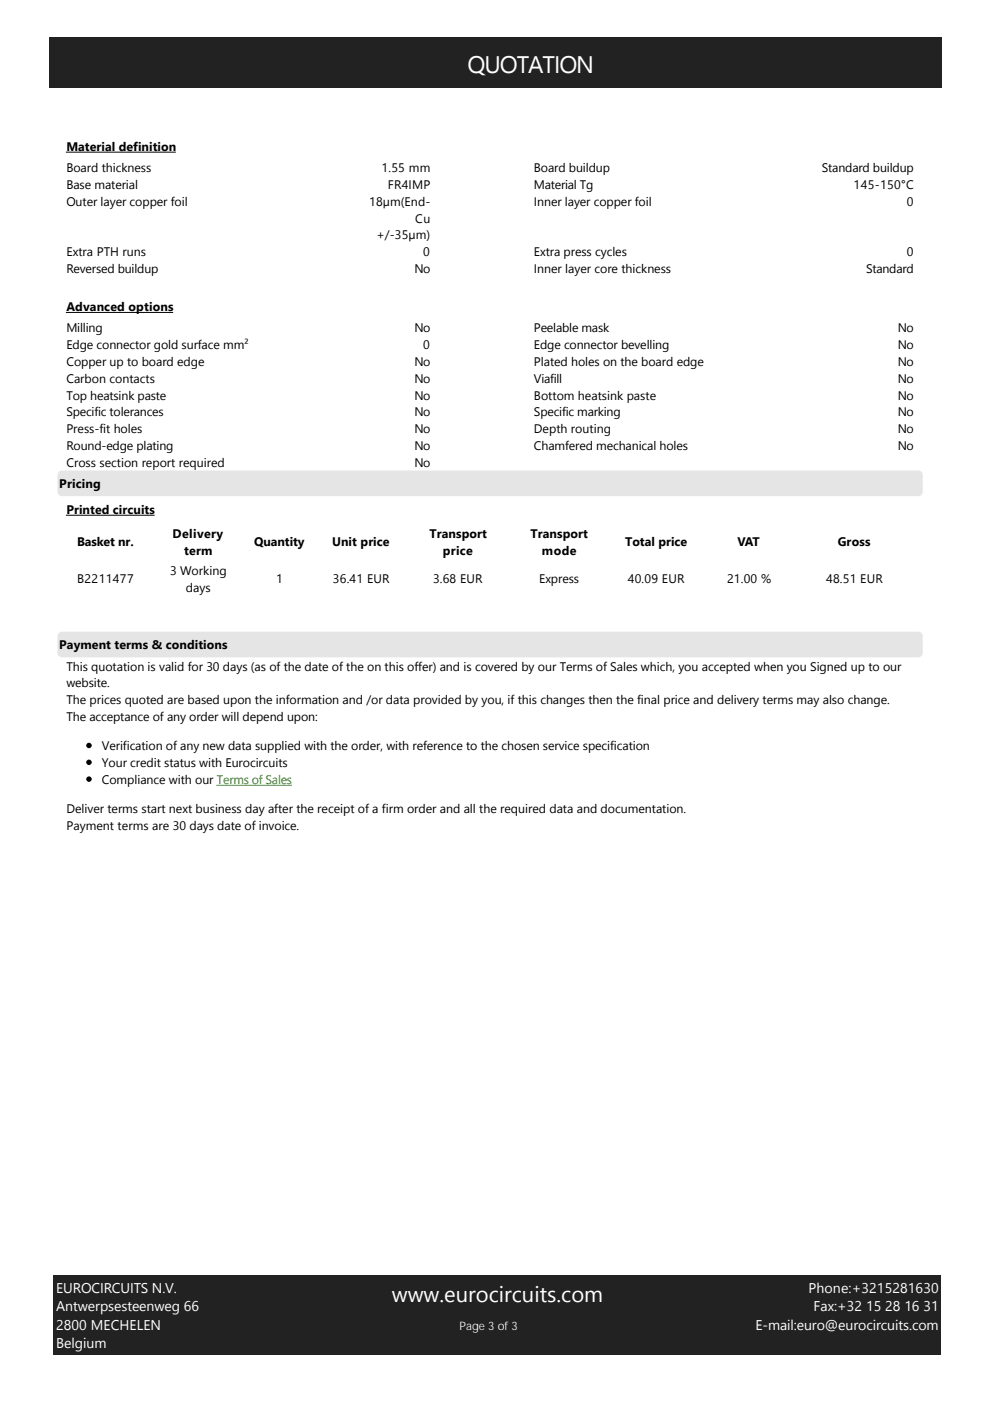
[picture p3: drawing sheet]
<svg xmlns="http://www.w3.org/2000/svg" width="210mm" height="297mm" viewBox="0 0 210 297" stroke-linecap="round" stroke-linejoin="round" font-family="sans-serif">
<defs><g id="words">
<text font-size="5.1" fill="#fff" x="99.1" y="15.4">QUOTATION</text>
<text font-size="4.7" fill="#fff" x="83.1" y="276.1">www.eurocircuits.com</text>
<g font-size="3" fill="#fff">
<text x="11.9" y="274">EUROCIRCUITS N.V.</text>
<text x="171.4" y="274">Phone:+3215281630</text>
<text x="11.9" y="278">Antwerpsesteenweg 66</text>
<text x="11.9" y="281.9">2800 MECHELEN</text>
<text x="160.2" y="281.9">E‐mail:euro@eurocircuits.com</text>
<text x="172.5" y="278">Fax:+32 15 28 16 31</text>
<text x="11.9" y="285.8">Belgium</text>
</g>
<g font-size="2.6">
<text x="14.1" y="32">Material definition</text>
<text x="14.1" y="36.5">Board thickness</text>
<text x="14.1" y="40.1">Base material</text>
<text x="80.9" y="36.5">1.55 mm</text>
<text x="82.2" y="40.1">FR4IMP</text>
<text x="113.2" y="36.5">Board buildup</text>
<text x="113.2" y="40.1">Material Tg</text>
<text x="174.2" y="36.5">Standard buildup</text>
<text x="181" y="40.1">145‐150°C</text>
<text x="14.1" y="43.6">Outer layer copper foil</text>
<text x="78.3" y="43.6">18µm﴾End‐</text>
<text x="88.1" y="47.2">Cu</text>
<text x="113.2" y="43.6">Inner layer copper foil</text>
<text x="192.3" y="43.6">0</text>
<text x="79.8" y="50.8">+/‐35µm﴿</text>
<text x="14.1" y="54.3">Extra PTH runs</text>
<text x="14.1" y="57.9">Reversed buildup</text>
<text x="87.9" y="57.9">No</text>
<text x="89.7" y="54.3">0</text>
<text x="113.2" y="54.3">Extra press cycles</text>
<text x="113.2" y="57.9">Inner layer core thickness</text>
<text x="183.6" y="57.9">Standard</text>
<text x="192.3" y="54.3">0</text>
<text x="14.1" y="66">Advanced options</text>
<text x="14.1" y="70.5">Milling</text>
<text x="87.9" y="70.5">No</text>
<text x="113.2" y="70.5">Peelable mask</text>
<text x="190.4" y="70.5">No</text>
<text x="14.1" y="74">Edge connector gold surface mm²</text>
<text x="14.1" y="77.6">Copper up to board edge</text>
<text x="87.9" y="77.6">No</text>
<text x="89.7" y="74">0</text>
<text x="113.2" y="74">Edge connector bevelling</text>
<text x="113.2" y="77.6">Plated holes on the board edge</text>
<text x="190.4" y="74">No</text>
<text x="190.4" y="77.6">No</text>
<text x="14.1" y="81.2">Carbon contacts</text>
<text x="87.9" y="81.2">No</text>
<text x="113.2" y="81.2">Viafill</text>
<text x="190.4" y="81.2">No</text>
<text x="14.1" y="84.7">Top heatsink paste</text>
<text x="14.1" y="88.3">Specific tolerances</text>
<text x="87.9" y="84.7">No</text>
<text x="87.9" y="88.3">No</text>
<text x="113.2" y="84.7">Bottom heatsink paste</text>
<text x="113.2" y="88.3">Specific marking</text>
<text x="190.4" y="84.7">No</text>
<text x="190.4" y="88.3">No</text>
<text x="14.1" y="91.9">Press‐fit holes</text>
<text x="14.1" y="95.4">Round‐edge plating</text>
<text x="87.9" y="91.9">No</text>
<text x="87.9" y="95.4">No</text>
<text x="113.2" y="91.9">Depth routing</text>
<text x="113.2" y="95.4">Chamfered mechanical holes</text>
<text x="190.4" y="91.9">No</text>
<text x="190.4" y="95.4">No</text>
<text x="14.1" y="99">Cross section report required</text>
<text x="87.9" y="99">No</text>
<text x="12.6" y="103.5">Pricing</text>
<text x="14.1" y="109">Printed circuits</text>
<text x="16.3" y="115.7">Basket nr.</text>
<text x="36.6" y="114">Delivery</text>
<text x="39" y="117.6">term</text>
<text x="53.9" y="115.7">Quantity</text>
<text x="70.4" y="115.7">Unit price</text>
<text x="91.1" y="114">Transport</text>
<text x="93.9" y="117.6">price</text>
<text x="112.5" y="114">Transport</text>
<text x="114.9" y="117.6">mode</text>
<text x="132.6" y="115.7">Total price</text>
<text x="156.4" y="115.7">VAT</text>
<text x="177.6" y="115.7">Gross</text>
<text x="16.3" y="123.6">B2211477</text>
<text x="36" y="121.9">3 Working</text>
<text x="39.4" y="125.5">days</text>
<text x="58.6" y="123.6">1</text>
<text x="70.6" y="123.6">36.41 EUR</text>
<text x="91.8" y="123.6">3.68 EUR</text>
<text x="114.3" y="123.6">Express</text>
<text x="133.1" y="123.6">40.09 EUR</text>
<text x="154.1" y="123.6">21.00 %</text>
<text x="175.2" y="123.6">48.51 EUR</text>
<text x="12.6" y="137.7">Payment terms &amp; conditions</text>
<text x="14.1" y="142.2">This quotation is valid for 30 days ﴾as of the date of the on this offer﴿ and is covered by our Terms of Sales which, you accepted when you Signed up to our</text>
<text x="14.1" y="145.8">website.</text>
<text x="14.1" y="149.3">The prices quoted are based upon the information and /or data provided by you, if this changes then the final price and delivery terms may also change.</text>
<text x="14.1" y="152.9">The acceptance of any order will depend upon:</text>
<text x="21.6" y="159.1">Verification of any new data supplied with the order, with reference to the chosen service specification</text>
<text x="21.6" y="162.7">Your credit status with Eurocircuits</text>
<text x="21.6" y="166.2">Compliance with our Terms of Sales</text>
<text x="14.1" y="172.4">Deliver terms start next business day after the receipt of a firm order and all the required data and documentation.</text>
<text x="14.1" y="176">Payment terms are 30 days date of invoice.</text>
</g>
<text font-size="2.5" fill="#fff" x="97.4" y="282.1">Page 3 of 3</text>
</g></defs>
<g fill="#e5e5e5">
<path d="M12.5 100l.6-.2h181.6a.94 .94 0 0 1 .9 .9v3.6a.94 .94 0 0 1-.9 .9h-181.6a.94 .94 0 0 1-.9-.9v-3.6z" fill-rule="evenodd"/>
<path d="M12.5 134.2l.6-.3h181.6a.94 .94 0 0 1 .9 1v3.5a.94 .94 0 0 1-.9 1h-181.6a.94 .94 0 0 1-.9-1v-3.5z" fill-rule="evenodd"/>
</g>
<g fill="none" stroke="#000" stroke-width=".21">
<path d="M14.1 32.3h23.1M14.1 66.2h22.5M14.1 109.2h18.6"/>
<circle cx="18.9" cy="158.1" r=".47"/>
<circle cx="18.9" cy="161.6" r=".47"/>
<circle cx="18.9" cy="165.2" r=".47"/>
</g>
<g fill="#000">
<circle cx="18.9" cy="158.1" r=".47"/>
<circle cx="18.9" cy="161.6" r=".47"/>
<circle cx="18.9" cy="165.2" r=".47"/>
</g>
<path d="M46 166.5h15.8" fill="none" stroke="#2c990e" stroke-width=".21"/>
<g fill="#222">
<path d="M10.3 7.9h189.3v10.7h-189.3z" fill-rule="evenodd"/>
<path d="M11.4 270.3h188.2v16.8h-188.2z" fill-rule="evenodd"/>
</g>
<use href="#words"/>
</svg>
